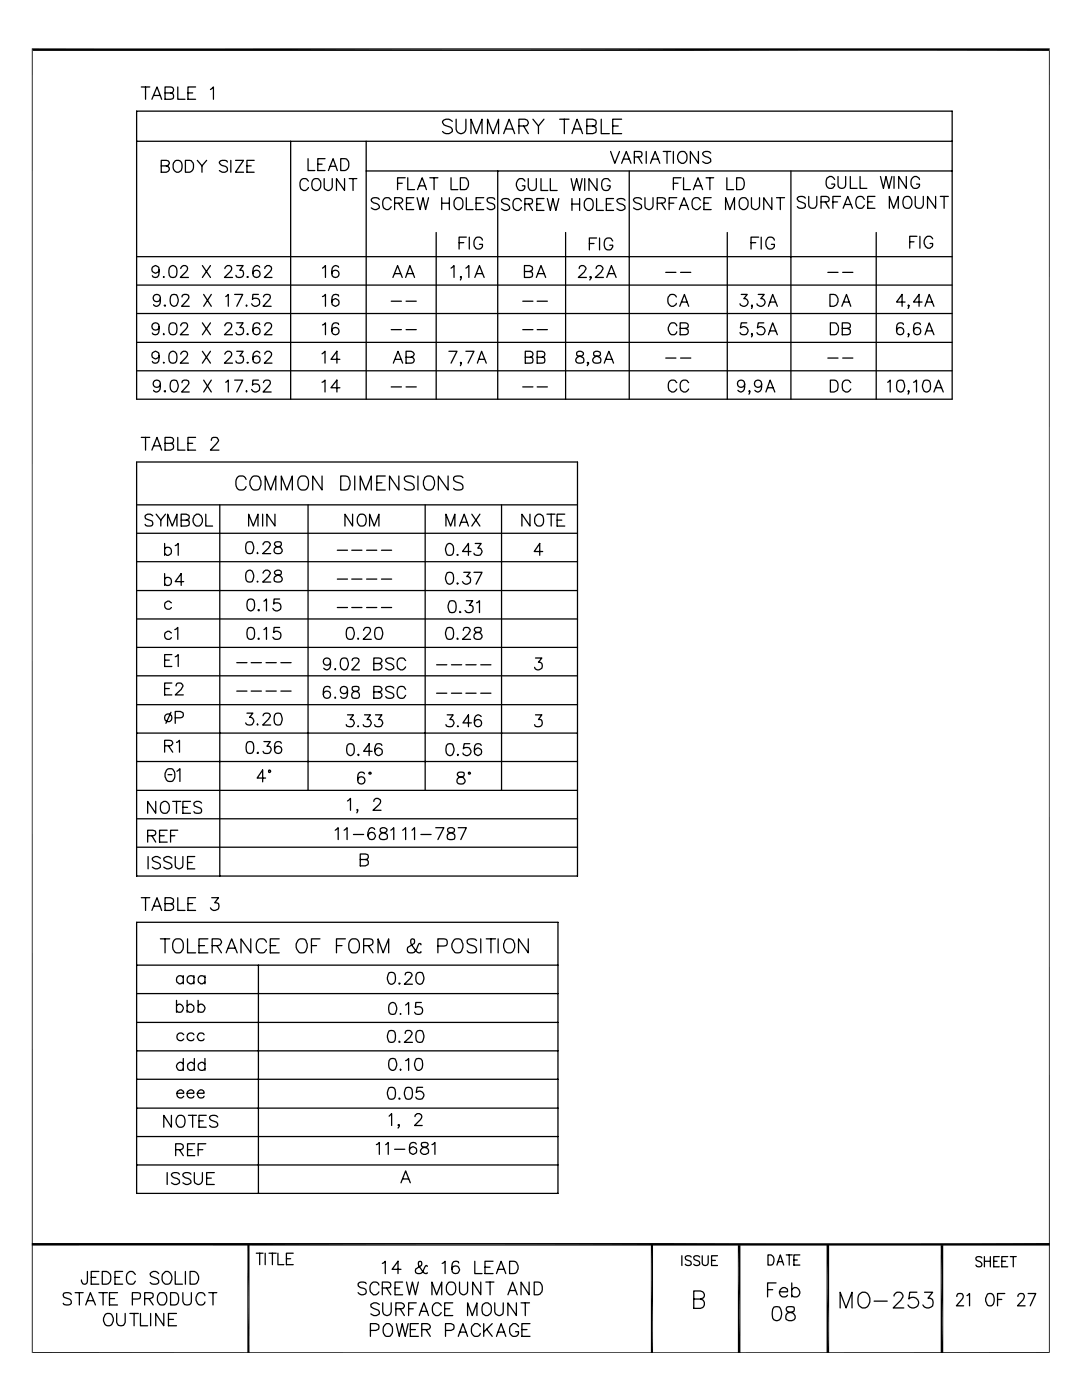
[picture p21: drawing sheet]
<svg xmlns="http://www.w3.org/2000/svg" width="216mm" height="279mm" viewBox="0 0 216 279" stroke-linecap="round" stroke-linejoin="round" font-family="sans-serif">
<g fill="none" stroke="#000" stroke-width=".25">
<path d="M28.2 17.4h1.7M29 17.4v2.4M30.3 19.8l1-2.4 1 2.4M30.7 19.1h1.2M32.9 18.5h1.5a.6 .6 0 0 0 .2-.7 .6 .6 0 0 0-.6-.4h-1.1v2.4l1.5-.1a.66 .66 0 0 0 .2-.7 .66 .66 0 0 0-.6-.5M35.5 17.4v2.4h1.4M37.5 18.5h.9M39 17.4h-1.5v2.4h1.5M42 17.9l.6-.5v2.4M27.3 22.2h162.7v57.5h-162.7zM27.3 28.2h162.7M32.2 33.1h1a.6 .6 0 0 0 .4-.9l-.4-.2h-1v2.4h1a.76 .76 0 0 0 .6-.9l-.3-.3-.3-.1"/>
<path d="M35 32.1a.89 .89 0 0 1 1.3 .8 1.15 1.15 0 0 1-1.1 1.5 1.43 1.43 0 0 1-.2-2.3zM37 32h.8a1.27 1.27 0 0 1 .9 1.2 1.27 1.27 0 0 1-.9 1.2h-.8zM39.4 32l.9 1.1 .9-1.1M40.3 33.1v1.3M45.4 32.3a.94 .94 0 0 0-1.6 .2 1.25 1.25 0 0 0 1.2 .7 .61 .61 0 0 1 .2 1 1.1 1.1 0 0 1-1.4-.2M46.1 32v2.4M47 32h1.6l-1.6 2.4h1.6M49.3 33.1h.8M50.7 32h-1.4v2.4h1.4M58 28.2v51.5M61.5 31.7v2.3h1.3M61.6 36.2a.88 .88 0 0 0-1-.6 .88 .88 0 0 0-.7 .9 1.15 1.15 0 0 0 1.1 1.5l.6-.6"/>
<path d="M62.4 36a.89 .89 0 0 1 1-.3 .89 .89 0 0 1 .6 .8 1.13 1.13 0 0 1-1.1 1.5 1.49 1.49 0 0 1-.5-2zM63.4 32.8h.9M64.7 35.6v1.7a.81 .81 0 0 0 .8 .7 .81 .81 0 0 0 .8-.7v-1.7M64.9 31.7h-1.5v2.3h1.5M65.5 34l1-2.3 .8 2.3M65.9 33.2h1.1M68 31.7h.8a1.27 1.27 0 0 1 .8 1.2 1.27 1.27 0 0 1-.8 1.1h-.8zM68.7 35.6v2.4l-1.6-2.4v2.4M69.7 35.6h1.5M70.4 35.6v2.4M73.1 34.1h116.9M73.1 28.2v51.5"/>
<path d="M75.7 39.8a.94 .94 0 0 0-1.6 .2 1.24 1.24 0 0 0 1.1 .6 .82 .82 0 0 1 .5 .9 1.08 1.08 0 0 1-1.6 0M78.1 40a.88 .88 0 0 0-1-.6 .88 .88 0 0 0-.7 .9 1.15 1.15 0 0 0 1.1 1.5l.6-.6M79.3 36.6h1M80.9 35.5h-1.6v2.3M81.4 35.5v2.3h1.3M82.5 39.5h-1.4v2.3h1.4M83.2 39.5l.6 2.3 .6-2.3 .5 2.3 .6-2.3M83.3 37.8l.9-2.3 .9 2.3M83.7 37.1h1.1M85.8 35.5h1.6M86.6 35.5v2.3M88.1 39.5v2.3"/>
<path d="M89.7 39.5v2.3M90 35.5v2.3h1.4M90.3 24.2a1.26 1.26 0 0 0-2 0 .95 .95 0 0 0 .6 .9l1 .3 .4 .4v.4a1.26 1.26 0 0 1-2 0M91 39.5a.89 .89 0 0 1 1.4 .8 1.15 1.15 0 0 1-1.1 1.5 1.43 1.43 0 0 1-.3-2.3zM91 23.8v2a.98 .98 0 0 0 1 .9 .98 .98 0 0 0 1-.9v-2M91.9 35.5h.8a1.26 1.26 0 0 1 .7 1.8l-.4 .5h-1.1zM93 39.5v2.3h1.4M94 26.7v-2.9l1.1 2.9 1.1-2.9v2.9M96.5 39.5h-1.5v2.3h1.5M97.3 26.7v-2.9l1.1 2.9 1.1-2.9v2.9M98.7 39.8a.97 .97 0 0 0-1.5 0 .6 .6 0 0 0 .4 .7l.7 .1a.61 .61 0 0 1 .3 1.1 .97 .97 0 0 1-1.4-.2M99.3 34.1v45.6"/>
<path d="M100.5 26.7l1.1-2.9 1.1 2.9M100.9 25.7h1.4M101.7 40a.94 .94 0 0 0-1.6 .1 1.24 1.24 0 0 0 1.1 .7 .82 .82 0 0 1 .5 .9 1.08 1.08 0 0 1-1.6 0M103.5 25.1h1.2a.72 .72 0 0 0 .7-.7l-.2-.4-.5-.2h-1.2v2.9M104.5 25.1l.9 1.6M104.7 36.2a.88 .88 0 0 0-1-.6 .88 .88 0 0 0-.7 1v.5l.3 .6 .4 .3h.5a.77 .77 0 0 0 .5-.9h-.5M105.4 35.6v1.7a.81 .81 0 0 0 .8 .7 .81 .81 0 0 0 .8-.7v-1.7M106.3 23.8l1.1 1.3 1.1-1.3M107.4 25.1v1.6M107.9 35.6v2.4h1.4M108.5 39.6h-1.4v2.4h1.4M109.2 39.6l.6 2.4 .5-2.4 .6 2.4 .6-2.4"/>
<path d="M109.8 35.6v2.4h1.4M111.7 23.8h1.8M112.6 23.8v2.9M114 35.6l.5 2.4 .6-2.4 .6 2.4 .5-2.4M114.1 26.7l1-2.9 1.1 2.9M114.1 39.6v2.4M114.5 25.7h1.4M115.7 39.6v2.4M116.7 35.6v2.4M117 39.7a.89 .89 0 0 1 1.4 .8 1.15 1.15 0 0 1-1.1 1.5 1.43 1.43 0 0 1-.3-2.3zM117.1 25.1h1.6a.7 .7 0 0 0 0-1.1l-.4-.2h-1.2v2.9h1.2l.4-.2a.77 .77 0 0 0 .2-.8 .77 .77 0 0 0-.6-.6M119 39.6v2.4h1.4"/>
<path d="M119.1 35.6v2.4l-1.6-2.4v2.4M120 23.8v2.9h1.6M121.8 36.2a.88 .88 0 0 0-1.1-.6 .88 .88 0 0 0-.6 1 1.02 1.02 0 0 0 .2 1.1 1.02 1.02 0 0 0 1.1 .2l.4-.5v-.3h-.6M121.8 30.2l.9 2.4 .9-2.4M122.3 25.1h1.1M122.4 39.6h-1.4v2.4h1.4M124 23.8h-1.7v2.9h1.7M124 32.6l1-2.4 .9 2.4M124.4 31.8h1.2M124.7 40a.94 .94 0 0 0-1.6 .1 1.25 1.25 0 0 0 1.2 .7 .57 .57 0 0 1 .4 .5 .57 .57 0 0 1-.2 .5 1.01 1.01 0 0 1-1.4-.1M125.6 34.1v45.6M126.6 31.3l1.3-.1a.69 .69 0 0 0 0-.9l-1.3-.1v2.4"/>
<path d="M127.3 31.3l.8 1.3M128 39.8a.94 .94 0 0 0-1.6 .2 1.25 1.25 0 0 0 1.2 .6 .57 .57 0 0 1 .4 .5 .57 .57 0 0 1-.2 .6 1.01 1.01 0 0 1-1.4-.2M128.7 39.5v1.6a.81 .81 0 0 0 .8 .7 .81 .81 0 0 0 .8-.7v-1.6M128.9 30.2v2.4M129.8 32.6l.9-2.4 1 2.4M130.1 31.8h1.2M132.3 30.2h1.6M133.1 30.2v2.4M134.4 30.2v2.4M134.4 36.6h.9M135 39.5h-1.5v2.3M135.7 30.3a.89 .89 0 0 1 1.4 .8 1.13 1.13 0 0 1-1.1 1.5 1.33 1.33 0 0 1-.3-2.3z"/>
<path d="M135.9 35.5h-1.5v2.3M136.4 35.5v2.3h1.4M138.3 37.8l1-2.3 .9 2.3M138.7 37.1h1.2M139.4 30.2v2.4l-1.6-2.4v2.4M139.8 40a.88 .88 0 0 0-1-.6 .88 .88 0 0 0-.7 .9 1.15 1.15 0 0 0 1.1 1.5l.6-.6M140.9 35.5h1.5M141.6 35.5v2.3M141.8 30.6a.94 .94 0 0 0-1.6 .1 1.25 1.25 0 0 0 1.2 .7 .57 .57 0 0 1 .4 .5 .57 .57 0 0 1-.2 .5 1.01 1.01 0 0 1-1.4-.1M141.9 39.5h-1.4v2.3h1.4M145 35.5v2.3h1.4M147 35.5h.7a1.34 1.34 0 0 1 .6 2l-.6 .3h-.7z"/>
<path d="M147.7 39.8a.89 .89 0 0 1 .9-.3 .89 .89 0 0 1 .7 .8 1.13 1.13 0 0 1-1.1 1.5 1.49 1.49 0 0 1-.5-2zM149.9 39.5v1.6a.81 .81 0 0 0 .8 .7 .81 .81 0 0 0 .9-.7v-1.6M154 39.5v2.3l-1.6-2.3v2.3M154.9 39.5h1.6M155.7 39.5v2.3M157.8 34.1v45.6M160.7 39.5a1.08 1.08 0 0 0-1.6 0v.3l.2 .3a1.84 1.84 0 0 1 1.4 .8v.3a1.08 1.08 0 0 1-1.6 0M161.4 39.2v1.7a.81 .81 0 0 0 .8 .7 .81 .81 0 0 0 .8-.7v-1.7M166.5 35.8a.97 .97 0 0 0-1-.6 1.33 1.33 0 0 0 0 2.4 .77 .77 0 0 0 1-.9h-.6M167.2 35.2v1.7a.77 .77 0 0 0 .8 .7 .77 .77 0 0 0 .7-.7v-1.7M167.7 39.2h-1.5v2.4M169.7 35.2v2.4h1.3"/>
<path d="M171.6 35.2v2.4h1.4M172.5 39.8l-.4-.5a.89 .89 0 0 0-.9 0 .89 .89 0 0 0-.4 .8 1.02 1.02 0 0 0 .2 1.2 1.02 1.02 0 0 0 1.1 .2l.4-.5M174.6 39.2h-1.5v2.4h1.5M175.7 35.2l.6 2.4 .5-2.4 .6 2.4 .6-2.4M178.4 35.2v2.4M180.6 39.3l.7-.1a1.35 1.35 0 0 1 0 2.4 1.03 1.03 0 0 1-1.1-1.5l.1-.6zM180.8 35.2v2.4l-1.5-2.4v2.4M182.6 39.2v1.7a.81 .81 0 0 0 .8 .7 .81 .81 0 0 0 .8-.7v-1.7M183.5 35.8l-.1-.2-.5-.4a1.26 1.26 0 0 0-1.2 .9 1.26 1.26 0 0 0 .5 1.4 .81 .81 0 0 0 .9 0 .81 .81 0 0 0 .4-.8h-.6M186.7 39.2v2.4l-1.6-2.4v2.4M187.6 39.2h1.6M188.4 39.2v2.4"/>
<path d="M27.3 56.9h162.7M27.3 51.2h162.7M31.7 53.8a.73 .73 0 0 1-1 .6 .73 .73 0 0 1-.2-1.2 .73 .73 0 0 1 1.2 .1 2.35 2.35 0 0 1-.3 2 .77 .77 0 0 1-1-.3M32 59.5a.72 .72 0 0 1-1 .6 .72 .72 0 0 1-.2-1.1 .72 .72 0 0 1 1.1 .1 2.1 2.1 0 0 1-.2 1.9l-.6 .1-.5-.3M32.7 55.2v.2l.1-.1M34 53.2a.74 .74 0 0 1 1.2 .3 2.07 2.07 0 0 1-.2 1.8 .89 .89 0 0 1-1.2-.4 1.98 1.98 0 0 1 .2-1.7zM34.3 58.8a.81 .81 0 0 1 1.1 .4 1.68 1.68 0 0 1-.2 1.8l-.6 .1a1.54 1.54 0 0 1-.3-2.3zM36.1 53.6v-.1a.72 .72 0 0 1 .5-.5 .72 .72 0 0 1 .7 .3 .8 .8 0 0 1-.2 1l-1.1 1.1h1.6M36.3 59.3l.1-.4 .3-.1 .9 .1a.77 .77 0 0 1-.3 1l-1.1 1.2h1.6M40.4 53l1.6 2.4M40.6 58.8l1.6 2.3M42 53l-1.6 2.4"/>
<path d="M42.2 58.8l-1.6 2.3M44.9 53.6v-.1a.72 .72 0 0 1 .5-.5 .72 .72 0 0 1 .7 .3 .8 .8 0 0 1-.2 1l-1.1 1.1h1.6M45 59.2l.6-.4v2.3M46.8 58.8h1.6l-1.2 2.3M47.2 53h1.3l-.7 .9h.4a.8 .8 0 0 1 .2 1.3 .8 .8 0 0 1-1.3-.3M49.4 55.2l-.1 .1h.2M51.6 58.8h-1.1l-.1 1a.83 .83 0 0 1 1.2 0 .83 .83 0 0 1-.2 1.3 .83 .83 0 0 1-1.2-.5M51.8 53.3l-.1-.1a.74 .74 0 0 0-1.2 .3 1.75 1.75 0 0 0 .3 1.8 .72 .72 0 0 0 1-.3 .72 .72 0 0 0-.4-1 .72 .72 0 0 0-.9 .6M52.6 59.3a.72 .72 0 0 1 .6-.6 .72 .72 0 0 1 .7 .5l-.1 .4-1.3 1.5h1.6M52.8 53.6v-.1a.84 .84 0 0 1 1-.5 .62 .62 0 0 1 .3 .9l-1.4 1.5h1.6M64.3 53.5l.6-.5v2.4M64.3 59.2l.6-.4v2.3"/>
<path d="M67.6 53.3l-.1-.1-.6-.2a1.54 1.54 0 0 0-.4 2.3 .72 .72 0 0 0 1.1-.3 .72 .72 0 0 0-.5-1 .72 .72 0 0 0-.9 .6M67.6 59.1l-.1-.3a.89 .89 0 0 0-1.2 .4l-.1 1.1a.86 .86 0 0 0 .8 .8 .75 .75 0 0 0 .7-.7 .75 .75 0 0 0-.7-.8 .75 .75 0 0 0-.8 .7M78.4 55.4l.9-2.4 1 2.4M78.7 40.6h1.1a.6 .6 0 0 0 .4-1l-.4-.1h-1.1v2.3M78.7 54.6h1.2M79.5 40.6l.8 1.2M80.9 55.4l.9-2.4 .9 2.4M81.1 40.6h.9M81.3 54.6h1.1M87 46.4v33.3M88.1 40.6h1.6M90 53.5l.6-.5v2.4"/>
<path d="M91.6 48.4h.9M92 55.3h-.1h.1l-.1 .6M93 53.5l.6-.5v2.4M93 47.3h-1.4v2.4M93.6 47.3v2.4M94.7 55.4l1-2.4 .9 2.4M95 40.6h.9M95.1 54.6h1.2M96.3 47.9a.82 .82 0 0 0-1.3-.5 1.43 1.43 0 0 0 .2 2.3 .79 .79 0 0 0 1.1-.9h-.6M104.1 40.1a.88 .88 0 0 0-1-.5 .88 .88 0 0 0-.7 .9 1.15 1.15 0 0 0 1.1 1.5l.6-.6M104.6 54.2h1.1l.5-.3v-.6l-.5-.3h-1.1v2.4l1.4-.1a.6 .6 0 0 0 .3-.7 .6 .6 0 0 0-.6-.4M104.7 40.7l1.4-.1a.69 .69 0 0 0 0-.9l-1.4-.1v2.4"/>
<path d="M105.5 40.7l.8 1.3M107 55.4l.9-2.4 1 2.4M107.1 40.7h.8M107.4 54.6h1.1M112.9 46.4v33.3M114.1 40.7h1.6M115.6 53.6l.1-.4a.7 .7 0 0 1 1.1 .1 .7 .7 0 0 1-.2 1l-1.2 1.1h1.6M117.6 48.6h.9M117.9 55.3h-.2h.2v.2l-.2 .4M119 53.6l.1-.4a.7 .7 0 0 1 1 .1 .7 .7 0 0 1-.1 1l-1.2 1.1h1.6M119 47.5h-1.4v2.4M119.6 47.5v2.4"/>
<path d="M121 40.7h.9M121.1 55.4l.9-2.4 .9 2.4M121.4 54.6h1.2M122.3 48.1l-.4-.5a.89 .89 0 0 0-.9 0 .89 .89 0 0 0-.4 .8 1.02 1.02 0 0 0 .2 1.2 1.02 1.02 0 0 0 1.1 .2l.4-.5v-.4h-.6M131.1 40.6l1.4-.1a.54 .54 0 0 0 0-1h-1.4v2.3M132 40.6l.8 1.2M132.8 54.4h2.1M133.5 40.6h1M135 59.3a.88 .88 0 0 0-1-.5 .88 .88 0 0 0-.7 .8 1.13 1.13 0 0 0 1.1 1.5l.5-.3 .1-.3M135.6 41.8l.9-2.3 .9 2.3M135.8 54.4h2M135.9 41h1.2"/>
<path d="M140.5 40.6h.9M144.8 41.8v-2.3l.8 2.3 1-2.3v2.3M145.1 46.4v33.3M147.9 58.8h1.2l-.7 .8a.79 .79 0 0 1 .9 .9 .79 .79 0 0 1-1 .6l-.6-.2v-.3M149.9 48.4h.9M151.3 58.8h1.2l-.7 .8a.79 .79 0 0 1 .9 .9 .79 .79 0 0 1-1.1 .6l-.5-.2-.1-.3M151.4 47.3h-1.5v2.4M151.9 47.3v2.4M154.5 47.9a.82 .82 0 0 0-1.3-.5 1.43 1.43 0 0 0 .3 2.3 .79 .79 0 0 0 1-.9h-.6M163.8 40.3l1.4-.1a.54 .54 0 0 0 0-.9l-1.4-.1v2.4M164.7 40.3l.7 1.3M165.2 54.4h2"/>
<path d="M165.6 58.8h.8a1.24 1.24 0 0 1 .8 1.1 1.24 1.24 0 0 1-.8 1.2h-.8zM166.2 40.3h.9M168.1 54.4h2.1M168.2 41.6l1-2.4 .9 2.4M168.6 40.8h1.2M173.1 40.3h1M174.8 46.4v33.3M177.5 41.6v-2.4l.8 2.4 .9-2.4v2.4M181.5 48.3h.9M183 47.2h-1.5v2.3M183.6 47.2v2.3M186.1 47.7l-.5-.5a1.19 1.19 0 0 0-1.2 1.1 1.19 1.19 0 0 0 1.2 1.2 .77 .77 0 0 0 .5-.9h-.5"/>
<path d="M27.3 62.6h162.7M27.3 68.3h162.7M27.3 74h162.7M31.7 65.2a.72 .72 0 0 1-1 .6 .72 .72 0 0 1-.2-1.2 .72 .72 0 0 1 1.2 .2 2.35 2.35 0 0 1-.3 1.9 .77 .77 0 0 1-1-.2M31.7 71a.73 .73 0 0 1-1 .5 .73 .73 0 0 1-.2-1.2 .73 .73 0 0 1 1.2 .1 2.35 2.35 0 0 1-.3 2 .77 .77 0 0 1-1-.3M32 76.6a.72 .72 0 0 1-1 .6 .72 .72 0 0 1-.2-1.1 .72 .72 0 0 1 1.1 .1 2.1 2.1 0 0 1-.2 1.9l-.6 .1-.5-.3M32.7 66.5l-.1 .2h.2M32.7 72.3l-.1 .1h.2M32.9 78l-.1 .1 .1 .1 .1-.1M32.9 60.9l-.1 .1 .1 .1 .1-.1M34 64.5a.89 .89 0 0 1 1.2 .4 2.21 2.21 0 0 1-.2 1.8 .89 .89 0 0 1-1.2-.3 2.21 2.21 0 0 1 .2-1.9zM34 70.3a.74 .74 0 0 1 1.2 .3 2.07 2.07 0 0 1-.2 1.8 .89 .89 0 0 1-1.2-.3 1.98 1.98 0 0 1 .2-1.8z"/>
<path d="M34.3 75.9a.81 .81 0 0 1 1.1 .4 1.68 1.68 0 0 1-.2 1.8l-.6 .1a1.54 1.54 0 0 1-.3-2.3zM36.1 65l.1-.3a.74 .74 0 0 1 1.1-.2 .84 .84 0 0 1-.2 1.2l-1.1 1.1h1.6M36.1 70.7v-.1a.72 .72 0 0 1 .5-.5 .72 .72 0 0 1 .7 .3 .8 .8 0 0 1-.2 1l-1.1 1.1h1.6M36.3 76.4l.1-.4 .3-.1 .9 .1a.77 .77 0 0 1-.3 1l-1.1 1.2h1.6M40.4 64.4l1.6 2.4M40.4 70.1l1.6 2.4M40.6 75.9l1.6 2.3M42 64.4l-1.6 2.4M42 70.1l-1.6 2.4M42.2 75.9l-1.6 2.3M44.9 65l.1-.3a.74 .74 0 0 1 1.1-.2 .84 .84 0 0 1-.2 1.2l-1.1 1.1h1.6M44.9 70.7v-.1a.72 .72 0 0 1 .5-.5 .72 .72 0 0 1 .7 .3 .8 .8 0 0 1-.2 1l-1.1 1.1h1.6"/>
<path d="M45 76.3l.6-.4v2.3M46.8 75.9h1.6l-1.2 2.3M47.2 64.4h1.3l-.7 1a.72 .72 0 0 1 .8 .6 .72 .72 0 0 1-.7 .8l-.7-.1-.1-.3M47.2 70.1h1.3l-.7 .9h.4a.8 .8 0 0 1 .2 1.3 .8 .8 0 0 1-1.3-.2M49.2 78v.2l.1-.1M49.2 60.9v.2l.1-.1M49.4 66.5l-.1 .2h.2M49.4 72.3l-.1 .1h.2M51.6 75.9h-1.1l-.1 1a.83 .83 0 0 1 1.2 0 .83 .83 0 0 1-.2 1.3 .83 .83 0 0 1-1.2-.5M51.8 64.8a.72 .72 0 0 0-1-.3 1.92 1.92 0 0 0 0 2.2 .72 .72 0 0 0 1-.3 .72 .72 0 0 0-.4-1 .72 .72 0 0 0-.9 .6M51.8 70.4l-.1-.1a.74 .74 0 0 0-1.2 .3 1.75 1.75 0 0 0 .3 1.8 .72 .72 0 0 0 1-.3 .72 .72 0 0 0-.4-1 .72 .72 0 0 0-.9 .6M52.6 76.4a.72 .72 0 0 1 .6-.6 .72 .72 0 0 1 .7 .5l-.1 .4-1.3 1.5h1.6"/>
<path d="M52.8 65l.3-.5 .7-.1a.62 .62 0 0 1 .3 1l-1.4 1.4h1.6M52.8 70.7v-.1a.84 .84 0 0 1 1-.5 .62 .62 0 0 1 .3 .9l-1.4 1.5h1.6M64.3 70.6l.6-.5v2.4M64.3 76.3l.6-.4v2.3M64.3 64.9l.6-.5v2.4M67.6 64.8l-.1-.3a.89 .89 0 0 0-1.2 .4 1.84 1.84 0 0 0 .2 1.8 .72 .72 0 0 0 1.1-.3 .72 .72 0 0 0-.5-1 .72 .72 0 0 0-.9 .6M67.8 71.7h-1.8l1.2-1.6v2.4M67.8 77.4h-1.8l1.2-1.5v2.3M78.1 77.2h2M78.1 65.8h2M78.1 60.1h2M78.5 72.5l.9-2.4 .9 2.4"/>
<path d="M78.9 71.7h1.1M81 71.3h1a.74 .74 0 0 0 .6-.7l-.6-.5h-1v2.4h1a.59 .59 0 0 0 .7-.6 .59 .59 0 0 0-.7-.6M81 77.2h2.1M81 65.8h2.1M81 60.1h2.1M89.6 70.1h1.6l-1.2 2.4M92 72.4h-.1h.1l-.1 .6M93 70.1h1.6l-1.2 2.4M95.2 72.5l.9-2.4 .9 2.4M95.6 71.7h1.1M104.3 77.2h2M104.3 65.8h2"/>
<path d="M104.3 60.1h2M104.8 71.3h1l.5-.3v-.6l-.5-.3h-1v2.4h1l.5-.2v-.8l-.5-.2M107.2 71.3h1l.4-.3v-.6l-.4-.3h-1v2.4h1l.4-.2v-.8l-.4-.2M107.2 77.2h2M107.2 65.8h2M107.2 60.1h2M115.1 70.3a.48 .48 0 0 0 .3 .7 .88 .88 0 0 1 .9 .3 .88 .88 0 0 1 .1 1l-.5 .2a.76 .76 0 0 1-1-.4 1.18 1.18 0 0 1 1.3-1.1l.2-.6a.89 .89 0 0 0-1.3-.1zM117.4 72.4h-.2h.2v.2l-.2 .4M118.5 70.3a.48 .48 0 0 0 .3 .7 .88 .88 0 0 1 .9 .3 .88 .88 0 0 1 .1 1l-.1 .1a1.12 1.12 0 0 1-1.4-.3 1 1 0 0 1 1.2-1.1 .48 .48 0 0 0 .2-.7l-.4-.2zM120.6 72.5l.9-2.4 .9 2.4M120.9 71.7h1.2M132.8 71.5h2.1"/>
<path d="M135 65l-.3-.5a1.08 1.08 0 0 0-1.2 .4 1.08 1.08 0 0 0 0 1.3l.1 .3 .4 .3 .7-.1 .3-.5M135 76.4a.88 .88 0 0 0-.9-.5 .88 .88 0 0 0-.8 .8 1.15 1.15 0 0 0 1.2 1.5l.5-.6M135.6 61.1l1-2.3 .8 2.3M135.7 65.5l1.4-.1a.54 .54 0 0 0 0-.9l-1.4-.1v2.4h1a.63 .63 0 0 0 .6-.3 .63 .63 0 0 0-.1-.7l-.5-.3M135.8 71.5h2M136 60.3h1.1M137.4 76.4a.88 .88 0 0 0-1-.5 .88 .88 0 0 0-.7 .8 1.15 1.15 0 0 0 1.1 1.5l.6-.6M148.6 76.6a.72 .72 0 0 1-1 .6 .72 .72 0 0 1-.3-1.1 .72 .72 0 0 1 1.2 .1 2.1 2.1 0 0 1-.2 1.9 .65 .65 0 0 1-1.1-.2M149 64.4h-1.1l-.2 1 .6-.2a.83 .83 0 0 1 .9 .6 .83 .83 0 0 1-.5 1 .83 .83 0 0 1-1-.4M149.6 78.1l-.1 .1-.1-.1h.2l-.2 .6M150.1 61l-.1 .1-.1-.1h.2l-.2 .6M150.1 66.7h-.2l.1-.2 .1 .4-.2 .3"/>
<path d="M152 76.6a.72 .72 0 0 1-1 .6 .72 .72 0 0 1-.3-1.1 .72 .72 0 0 1 1.2 .1 2.1 2.1 0 0 1-.3 1.9 .65 .65 0 0 1-1-.2M152.4 64.4h-1.1l-.2 1 .5-.2a.83 .83 0 0 1 1 .6 .83 .83 0 0 1-.5 1 .83 .83 0 0 1-1.1-.4M152.8 78.2l.9-2.3 .9 2.3M153.2 77.4h1.1M153.3 61.1l.9-2.3 .9 2.3M153.3 66.8l.9-2.4 .9 2.4M153.7 60.3h1.1M153.7 66h1.1M165.2 71.5h2M165.7 64.4h.8a1.26 1.26 0 0 1 .7 1.8l-.3 .5-1.2 .1zM165.7 75.9h.8a1.27 1.27 0 0 1 .8 1.1 1.27 1.27 0 0 1-.8 1.2h-.8zM168 61.1l.9-2.3 .9 2.3"/>
<path d="M168.1 65.5l1.3-.1a.54 .54 0 0 0 0-.9l-1.3-.1v2.4h1a.63 .63 0 0 0 .5-.3 .63 .63 0 0 0 0-.7l-.5-.3M168.1 71.5h2.1M168.3 60.3h1.1M169.8 76.4a.88 .88 0 0 0-1-.5 .88 .88 0 0 0-.7 .8 1.15 1.15 0 0 0 1.1 1.5l.6-.6M177.1 76.3l.5-.4v2.3M179.2 75.9a.78 .78 0 0 1 1.1 .4 1.45 1.45 0 0 1-.5 1.9h-.2a1.54 1.54 0 0 1-.4-2.3zM180.3 64.8a.72 .72 0 0 0-1.1-.3 1.92 1.92 0 0 0 0 2.2 .72 .72 0 0 0 1.1-.3 .72 .72 0 0 0-.5-1 .72 .72 0 0 0-.9 .6M180.6 60.3h-1.7l1.1-1.5v2.3M181.4 61l-.1 .1-.1-.1h.2l-.2 .6M181.4 66.7h-.2l.1-.2 .1 .4-.2 .3M181.4 78.1l-.1 .1-.1-.1h.2l-.2 .6M182.3 76.3l.6-.4v2.3"/>
<path d="M183.6 64.8a.72 .72 0 0 0-1-.3 1.92 1.92 0 0 0 0 2.2 .72 .72 0 0 0 1.1-.3 .72 .72 0 0 0-.5-1 .72 .72 0 0 0-.9 .6M184 60.3h-1.7l1.1-1.5v2.3M184.4 75.9a.89 .89 0 0 1 1.2 .4 1.62 1.62 0 0 1-.6 1.9h-.3a1.54 1.54 0 0 1-.3-2.3zM184.6 61.1l.8-2.3 1 2.3M184.6 66.8l.8-2.4 1 2.4M184.9 60.3h1.1M184.9 66h1.1M186.4 78.2l.9-2.3 .9 2.3M186.7 77.4h1.2M27.3 92.2h87.9v82.6h-87.9zM28.2 87.3h1.7M29 87.3v2.5"/>
<path d="M30.3 89.8l1-2.5 1 2.5M30.7 89h1.2M32.9 88.5l1.5-.1a.6 .6 0 0 0 .2-.7 .6 .6 0 0 0-.6-.4h-1.1v2.5h1.1l.5-.2a.72 .72 0 0 0-.5-1.1M35.5 87.3v2.5h1.4M37.5 88.5h.9M39 87.3h-1.5v2.5h1.5M42.2 87.9l.1-.5 .3-.1 .7 .1 .3 .4-.4 .8-1.2 1.2h1.7M49.1 95.7a1.04 1.04 0 0 0-1.2-.7 1.04 1.04 0 0 0-.8 1 1.49 1.49 0 0 0 .7 1.8l.9-.1 .4-.6M50.2 95.3a1.06 1.06 0 0 1 1.2-.3 1.06 1.06 0 0 1 .7 1 2.47 2.47 0 0 1-.5 1.7 1.09 1.09 0 0 1-1.4-.2l-.3-.7v-.8zM52.9 97.8v-2.8l1.1 2.8 1-2.8v2.8M56.1 97.8v-2.8l1.1 2.8 1.1-2.8v2.8M59.7 95.3a1.05 1.05 0 0 1 1.2-.3 1.05 1.05 0 0 1 .7 1 1.49 1.49 0 0 1-.8 1.8h-.6a1.63 1.63 0 0 1-.5-2.5z"/>
<path d="M64.3 95v2.8l-1.9-2.8v2.8M68 95l1.3 .1a1.85 1.85 0 0 1 0 2.6l-1.3 .1zM70.8 95v2.8M71.9 97.8v-2.8l1.1 2.8 1.1-2.8v2.8M75.2 96.4h1M76.9 95h-1.7v2.8h1.7M79.6 95v2.8l-1.9-2.8v2.8M82.6 95.3a1.47 1.47 0 0 0-1.9 0 .76 .76 0 0 0 .6 .9l.7 .2a.79 .79 0 0 1 .4 1.3 1.65 1.65 0 0 1-1.7-.2M83.4 95v2.8M84.8 95.3a1.12 1.12 0 0 1 1.2-.3 1.12 1.12 0 0 1 .7 1 1.99 1.99 0 0 1-.6 1.7 1.1 1.1 0 0 1-1.6-.9v-.8zM89.4 95v2.8l-1.9-2.8v2.8M92.4 95.3a1.38 1.38 0 0 0-1.9 0 .64 .64 0 0 0 .5 .9l.9 .2a.74 .74 0 0 1 .2 1.3 1.55 1.55 0 0 1-1.6-.2"/>
<path d="M27.3 106.4h87.9M27.3 100.8h87.9M27.3 112.1h87.9M27.3 117.9h87.9M30.5 103a.97 .97 0 0 0-1.5 0 .49 .49 0 0 0 .4 .6l.9 .4 .2 .6a.97 .97 0 0 1-1.5 0M31.2 102.6l.9 1.2 .9-1.2M32.1 103.8v1.2M32.9 115.6a.76 .76 0 0 1 1.1-.1 .76 .76 0 0 1 0 1.1 .76 .76 0 0 1-1.1-.1M32.9 109.6a.79 .79 0 0 1 1.1-.2 .79 .79 0 0 1 .1 1.1l-.5 .3h-.3l-.4-.3M32.9 108.5v2.3M32.9 114.5v2.3M33.4 105v-2.4l1 2.4 .9-2.4v2.4"/>
<path d="M35 108.9l.6-.4v2.3M36.2 103.8h1l.5-.3v-.6l-.5-.3h-1v2.4l1.3-.1a.6 .6 0 0 0 .3-.7 .6 .6 0 0 0-.6-.4M36.7 116.1h-1.7l1.2-1.6v2.3M38.8 103l.4-.4a1.19 1.19 0 0 1 1.2 .7 1.19 1.19 0 0 1-.3 1.3l-.4 .4h-.5a1.34 1.34 0 0 1-.4-2zM41.1 102.6v2.4h1.3M43.9 100.8v74M49.4 114a.66 .66 0 0 1 1.1 .3 1.72 1.72 0 0 1-.2 1.8 .89 .89 0 0 1-1.2-.4 1.98 1.98 0 0 1 .3-1.7zM49.4 108.2a.78 .78 0 0 1 1.1 .3 1.85 1.85 0 0 1-.2 1.9 .89 .89 0 0 1-1.2-.3 2.21 2.21 0 0 1 .3-1.9zM49.6 119.6a.81 .81 0 0 1 1.1 .4 1.62 1.62 0 0 1-.6 1.9h-.1a1.54 1.54 0 0 1-.4-2.3zM49.6 105v-2.4l.9 2.4 1-2.4v2.4M51.4 116l-.1 .1h.2M51.4 110.2l-.1 .2h.2"/>
<path d="M52.4 102.6v2.4M52.5 114.4a.72 .72 0 0 1 .8-.6 .72 .72 0 0 1 .6 .7l-.3 .6-1.2 1.1h1.6M52.5 108.7a.72 .72 0 0 1 .8-.6 .72 .72 0 0 1 .6 .7l-.3 .6-1.2 1.1h1.6M52.7 120l.5-.5v2.4M54.8 114.1v.3l.3 .3a1.03 1.03 0 0 1 1.2 1 .95 .95 0 0 1-1.6 0 1.18 1.18 0 0 1 1.3-1.1l.1-.5a.79 .79 0 0 0-1.3 0zM54.9 102.6v2.4l-1.6-2.4v2.4M54.9 108.2l-.1 .5 .3 .4 .9 .1 .3 .5a.78 .78 0 0 1-1 .8 .68 .68 0 0 1-.7-.7 .68 .68 0 0 1 .8-.7h.4a.54 .54 0 0 0 .2-.9zM55.8 119.5h-1.1l-.1 1.1a.83 .83 0 0 1 1.3 0 .83 .83 0 0 1-.3 1.3 .83 .83 0 0 1-1.2-.5M61.5 100.8v56.9M67.3 115.6h2M67.3 109.8h2M70.2 115.6h2"/>
<path d="M70.2 109.8h2M70.4 102.6v2.4l-1.6-2.4v2.4M71.7 102.7a.89 .89 0 0 1 1 0 .89 .89 0 0 1 .4 .8 1.02 1.02 0 0 1-.2 1.2 1.02 1.02 0 0 1-1.2 .2 1.59 1.59 0 0 1 0-2.2zM73.2 115.6h2M73.2 109.8h2M73.7 105v-2.4l1 2.4 .9-2.4v2.4M76.1 115.6h2M76.1 109.8h2M84.8 100.8v56.9M89 105v-2.4l.9 2.4 .9-2.4v2.4M89.2 114.3a.89 .89 0 0 1 1.2 .3 1.62 1.62 0 0 1-.6 2h-.2a1.54 1.54 0 0 1-.4-2.3zM89.2 108.6a.74 .74 0 0 1 1.2 .4 2.07 2.07 0 0 1-.2 1.7 .78 .78 0 0 1-1.1-.3 1.68 1.68 0 0 1 .1-1.8z"/>
<path d="M89.7 120a.89 .89 0 0 1 1.2 .3 2.21 2.21 0 0 1-.2 1.9 .78 .78 0 0 1-1.1-.4 1.85 1.85 0 0 1 .1-1.8zM91.3 116.3v.3l.1-.2M91.3 110.7v.1l.1-.1M91.7 105l.9-2.4 .9 2.4M92 104.2h1.1M92.5 114.2h1.3l-.7 .9a.8 .8 0 0 1 .7 1.1 .8 .8 0 0 1-1.3 .1l-.2-.2M93 119.9h1.3l-.7 .9h.4a.8 .8 0 0 1 .2 1.3 .8 .8 0 0 1-1.2-.1l-.2-.2M94 110.1h-1.7l1.2-1.6v2.3M94.1 102.6l1.7 2.4M94.6 114.2h1.6l-1.2 2.4M94.8 108.5h1.2l-.7 .9 .6 .1 .3 .5a.86 .86 0 0 1-.7 .8 .86 .86 0 0 1-.9-.4M95.8 102.6l-1.7 2.4"/>
<path d="M100.1 100.8v56.9M105.7 102.6v2.4l-1.6-2.4v2.4M106.9 103l.5-.4h.4a1.33 1.33 0 0 1 0 2.4 1.17 1.17 0 0 1-1.2-.7 1.17 1.17 0 0 1 .3-1.3zM108.3 110.1h-1.7l1.1-1.6v2.3M109.1 102.6h1.6M110 102.6v2.4M111.2 103.8h.9M112.7 102.6h-1.5v2.4h1.5M27.3 134.9h87.9M27.3 129.2h87.9M27.3 123.5h87.9M32.9 131.7h.9"/>
<path d="M32.9 137.4h.9M34.2 126.3l-.4-.3h-.4l-.5 .3a.79 .79 0 0 0 .2 1.1 .79 .79 0 0 0 1.1-.1M34.2 120.3l-.4-.3h-.4l-.5 .3a.79 .79 0 0 0 .2 1.1 .79 .79 0 0 0 1.1-.2M34.3 130.6h-1.4v2.4h1.4M34.3 136.3h-1.4v2.4h1.4M34.9 125.6l.6-.4v2.4M35 131.1l.6-.5v2.4M35.1 136.9v-.2a.74 .74 0 0 1 .7-.4 .74 .74 0 0 1 .7 .4l-.3 .9-1.2 1.1h1.6M47.2 132.2h2.1M47.2 137.9h2.1M49.6 125.3a.81 .81 0 0 1 1.1 .3 2.21 2.21 0 0 1-.2 1.9 .81 .81 0 0 1-1.1-.3 2.21 2.21 0 0 1 .2-1.9zM50.1 132.2h2.1"/>
<path d="M50.1 137.9h2.1M51.6 127.3l-.1 .2h.2M51.6 121.7l-.1 .1 .1 .1 .1-.1M52.7 125.6l.5-.4v2.4M53.1 132.2h2M53.1 137.9h2M55.8 125.2h-1.1l-.1 1a.84 .84 0 0 1 1.3 .1 .84 .84 0 0 1-.3 1.2 .84 .84 0 0 1-1.2-.3M56 132.2h2.1M56 137.9h2.1M65.9 137.3a.72 .72 0 0 0-1-.2 1.92 1.92 0 0 0 0 2.2 .72 .72 0 0 0 1-.4 .72 .72 0 0 0-.5-.9 .72 .72 0 0 0-.9 .6M66 132.1a.72 .72 0 0 1-1.1 .6 .72 .72 0 0 1-.2-1.2 .72 .72 0 0 1 1.2 .2 2.1 2.1 0 0 1-.3 1.8 .65 .65 0 0 1-1-.2M66.9 133.4v.3l.1-.2"/>
<path d="M66.9 139.1l-.1 .2h.2M67.3 121.2h2M68.2 131.4a.78 .78 0 0 1 1.1 .3 1.45 1.45 0 0 1-.5 2h-.2a1.54 1.54 0 0 1-.4-2.3zM69.3 137.8a.72 .72 0 0 1-1 .5 .72 .72 0 0 1-.2-1.1 .72 .72 0 0 1 1.2 .1 2.35 2.35 0 0 1-.3 2 .77 .77 0 0 1-1-.3M69.4 125.3a.78 .78 0 0 1 1.1 .3 1.85 1.85 0 0 1-.1 1.9 .89 .89 0 0 1-1.2-.3 2.21 2.21 0 0 1 .2-1.9zM70.2 121.2h2M70.3 131.8l.1-.3 .3-.2 .8 .2a.77 .77 0 0 1-.2 1l-1.1 1.2h1.5M70.4 137.1a.54 .54 0 0 0 .2 .8 .91 .91 0 0 1 1.1 1 .86 .86 0 0 1-1.5 0 .73 .73 0 0 1 .7-.9l.4-.1a.54 .54 0 0 0 .2-.8zM71.5 127.3l-.1 .2h.1M72.6 125.8l.1-.3a.74 .74 0 0 1 1-.2 .84 .84 0 0 1-.1 1.2l-1.1 1.1h1.6M73.2 121.2h2M74.6 132.4h1a.6 .6 0 0 0 .4-.9l-.4-.2h-1v2.4h1a.76 .76 0 0 0 .6-.9l-.3-.3-.3-.1"/>
<path d="M74.6 138.1h1a.59 .59 0 0 0 .6-.7l-.3-.3-1.3-.1v2.4h1a.6 .6 0 0 0 .6-.5 .6 .6 0 0 0-.3-.6l-.3-.2M75.1 125.3a.78 .78 0 0 1 1.1 .3 1.85 1.85 0 0 1-.2 1.9 .89 .89 0 0 1-1.2-.3 2.21 2.21 0 0 1 .3-1.9zM76.1 121.2h2M78.6 131.7a.94 .94 0 0 0-1.6 .1 1.24 1.24 0 0 0 1.1 .7 .82 .82 0 0 1 .5 .8 1.08 1.08 0 0 1-1.6 0M78.6 137.3a1.08 1.08 0 0 0-1.6 0 .6 .6 0 0 0 .4 .7l.7 .3a.62 .62 0 0 1 .5 .7 1.08 1.08 0 0 1-1.6 0M80.9 131.8a.88 .88 0 0 0-.9-.5 .88 .88 0 0 0-.8 .9 1.15 1.15 0 0 0 1.1 1.5l.6-.6M80.9 137.6l-.3-.5a.89 .89 0 0 0-.9 0 .89 .89 0 0 0-.5 .8 1.02 1.02 0 0 0 .3 1.2 1.02 1.02 0 0 0 1.1 .2l.3-.5M87.1 132.7h2.1M87.1 138.3h2.1M89.2 125.3a.89 .89 0 0 1 1.2 .3 2.21 2.21 0 0 1-.2 1.9 .78 .78 0 0 1-1.1-.3 1.85 1.85 0 0 1 .1-1.9zM90.1 132.7h2M90.1 138.3h2"/>
<path d="M91.3 127.3l-.1 .2h.2M91.8 122l-.1 .2h.2M92.5 125.8v-.2a.74 .74 0 0 1 .6-.4 .74 .74 0 0 1 .7 .4l-.3 .9-1.2 1.1h1.6M93 132.7h2M93 138.3h2M94.8 125.3l-.1 .5 .3 .4 .8 .1 .4 .5a.78 .78 0 0 1-1 .8 .68 .68 0 0 1-.7-.7 .68 .68 0 0 1 .7-.7h.5a.54 .54 0 0 0 .2-.9zM95.1 120.3l.6-.4v2.4M95.9 132.7h2.1M95.9 138.3h2.1M106.8 131.3h1.3l-.7 .9a.79 .79 0 0 1 .8 .7 .79 .79 0 0 1-.6 .8 .79 .79 0 0 1-.9-.5M27.3 140.6h87.9M27.3 146.3h87.9"/>
<path d="M27.3 152h87.9M27.3 157.7h87.9M31.1 159.9v2.4l-1.6-2.4v2.4M32.9 148.8h1a.6 .6 0 0 0 .4-.9l-.4-.2h-1v2.4M33.2 153.8a1.01 1.01 0 0 1 1.3-.3 1.58 1.58 0 0 1-.3 2.5h-.5a1.52 1.52 0 0 1-.5-2.2zM33.5 154.6h.8M33.6 148.8l.9 1.3M34.1 142.2l-1 2.2M34.5 159.9h1.6M35 143.3h1a.63 .63 0 0 0 .6-.4 .63 .63 0 0 0-.1-.7l-.5-.2h-1v2.4M35.2 148.2l.6-.5v2.4M35.2 159.9v2.4"/>
<path d="M35.3 153.9l.6-.5v2.6M38 159.9h-1.5v2.4h1.5M49.3 142.3h1.2l-.7 .9a.79 .79 0 0 1 .8 .8 .79 .79 0 0 1-1 .7l-.3-.1-.3-.3M49.4 148.1a.81 .81 0 0 1 1.1 .3 2.21 2.21 0 0 1-.2 1.9 .81 .81 0 0 1-1.1-.4 2.21 2.21 0 0 1 .2-1.8zM51.4 144.4l-.1 .2h.2M51.5 150.1l-.2 .2h.3M52.5 142.8a.73 .73 0 0 1 .8-.5 .73 .73 0 0 1 .6 .7l-1.5 1.7h1.6M52.7 148h1.2l-.6 .9a.73 .73 0 0 1 .8 .7 .73 .73 0 0 1-.7 .8l-.7-.1-.2-.4M53 155.3h-1.7l1.1-1.6v2.3M53.6 153.8h.3v.3h-.3zM55 142.4a.78 .78 0 0 1 1.1 .3 1.85 1.85 0 0 1-.1 1.9 .89 .89 0 0 1-1.2-.3 2.21 2.21 0 0 1 .2-1.9zM56.1 148.3a.72 .72 0 0 0-1.2 .1 1.84 1.84 0 0 0 .2 1.9 .72 .72 0 0 0 1.1-.3 .72 .72 0 0 0-.5-1 .72 .72 0 0 0-.9 .6"/>
<path d="M69.3 159.9l.6-.6v2.4M69.3 142.7h1.2l-.7 .9 .6 .1 .3 .5a.86 .86 0 0 1-.6 .8 .86 .86 0 0 1-1-.4M69.5 148.5a.81 .81 0 0 1 1.1 .3 1.62 1.62 0 0 1-.6 2h-.2a1.54 1.54 0 0 1-.3-2.3zM71.5 144.9v.1v-.1M71.5 150.5l-.1 .1 .1 .2 .1-.2M72.7 142.7h1.2l-.7 .9 .6 .1 .3 .5a.86 .86 0 0 1-.7 .8 .86 .86 0 0 1-.9-.4M72.7 154.4a.72 .72 0 0 0-1.2 .1 1.84 1.84 0 0 0 .2 1.9 .72 .72 0 0 0 1.1-.4 .72 .72 0 0 0-.5-.9 .72 .72 0 0 0-.9 .6M73.7 154.2l.1-.1 .3 .2-.3 .2-.2-.2zM74.3 149.9h-1.7l1.1-1.5v2.4M74.6 159.9l.2-.4a.72 .72 0 0 1 .7-.1 .72 .72 0 0 1 .4 .6l-.3 .6-1.2 1.1h1.6M74.9 142.7h1.3l-.7 .9 .6 .1 .3 .5a.86 .86 0 0 1-.7 .8 .86 .86 0 0 1-.9-.4M76.2 148.8a.72 .72 0 0 0-1.3 0 1.37 1.37 0 0 0 .5 2 .78 .78 0 0 0 .9-.7 .78 .78 0 0 0-.7-.9 .78 .78 0 0 0-.8 .7"/>
<path d="M89.2 142.7h1.2l-.7 .9 .6 .1 .3 .5a.86 .86 0 0 1-.6 .8 .86 .86 0 0 1-1-.4M89.3 148.5a.78 .78 0 0 1 1.1 .3 1.45 1.45 0 0 1-.5 2h-.2a1.54 1.54 0 0 1-.4-2.3zM91.4 144.9v.1v-.1M91.4 150.5v.3v-.2M91.4 154.2l-.1 .5 .3 .3 .9 .2 .3 .5a.78 .78 0 0 1-1 .8 .68 .68 0 0 1-.7-.8 .68 .68 0 0 1 .8-.6l.4-.1a.54 .54 0 0 0 .2-.8zM93.5 154.2l.1-.1 .3 .2-.3 .2-.1-.1zM93.7 148.4h-1.1l-.1 1a.84 .84 0 0 1 1.4 .3 .84 .84 0 0 1-.9 1.1l-.5-.3-.1-.2M94.1 144.3h-1.7l1.1-1.6v2.3M96 143a.65 .65 0 0 0-1-.2 1.77 1.77 0 0 0 0 2.1 .72 .72 0 0 0 1-.3 .72 .72 0 0 0-.4-1 .72 .72 0 0 0-.9 .7M96 148.8a.72 .72 0 0 0-1.3 0v1.1a.86 .86 0 0 0 .7 .9 .75 .75 0 0 0 .8-.7 .75 .75 0 0 0-.7-.8 .75 .75 0 0 0-.8 .6M106.8 142.7h1.3l-.7 .9h.4a.8 .8 0 0 1 .2 1.3 .8 .8 0 0 1-1.3-.3M27.3 169.1h87.9"/>
<path d="M27.3 163.4h87.9M28.2 179.2h1.7M29 179.2v2.5M29.5 166.8l1.3-.1a.54 .54 0 0 0 0-.9l-1.3-.1v2.4M29.5 170.9v2.5M30.3 166.8l.8 1.3M31.8 166.8h1M32 171.3a1.08 1.08 0 0 0-1.6 0 .6 .6 0 0 0 .5 .7 1.24 1.24 0 0 1 1.1 .6 .78 .78 0 0 1-1 .8l-.6-.3M32.2 160.3l.5-.4a1.26 1.26 0 0 1 1.1 .9 1.26 1.26 0 0 1-.4 1.4 .89 .89 0 0 1-1.4-.7zM33.4 165.7h-1.6v2.4h1.6M34 166.8h.9M34.3 171.3a1.08 1.08 0 0 0-1.6 0v.2a1.84 1.84 0 0 0 1.3 .8l.3 .3a.78 .78 0 0 1-1 .8l-.6-.3"/>
<path d="M35 170.9v1.7a.76 .76 0 0 0 .7 .8 .76 .76 0 0 0 .8-.8v-1.7M35.5 165.7h-1.5v2.4M35.5 179.2v2.5h1.4M36.5 161.1h.9M37.4 172.1h1M38.9 170.9h-1.5v2.5h1.5M39 179.2h-1.5v2.5h1.5M40.2 160.3a.97 .97 0 0 0-1.5 0 .49 .49 0 0 0 .4 .7l.9 .3 .2 .7a.97 .97 0 0 1-1.5 0M42.2 179.2h1.4l-.8 1 .6 .1a.87 .87 0 0 1-.1 1.3 .87 .87 0 0 1-1.3-.4M66.9 165.7l.6-.5v2.4M68.7 165.7l.6-.5v2.4M70.5 166.5h2.1"/>
<path d="M71.4 161.6h-.2h.2l-.2 .6M71.9 171.5l1.3-.1a.54 .54 0 0 0 0-.9l-1.3-.1v2.4h1l.5-.2a.64 .64 0 0 0-.5-1.1M74.8 165.5l-.1-.1a.66 .66 0 0 0-1.1 .3 1.54 1.54 0 0 0 .1 1.8 .76 .76 0 0 0 1.2-.4 .76 .76 0 0 0-.6-1 .76 .76 0 0 0-.9 .7M75.9 165.4a.48 .48 0 0 0 .3 .7 .88 .88 0 0 1 .9 .3 .88 .88 0 0 1 .1 1l-.5 .2a.76 .76 0 0 1-1-.5 1.18 1.18 0 0 1 1.3-1.1l.2-.5a.89 .89 0 0 0-1.3-.1zM78 165.7l.6-.5v2.4M80.3 165.7l.6-.5v2.4M82.2 165.7l.5-.5v2.4M84 166.5h2M87 165.2h1.6l-1.2 2.4M89.4 165.4a.48 .48 0 0 0 .3 .7 .88 .88 0 0 1 .9 .3 .88 .88 0 0 1 .1 1 .95 .95 0 0 1-1.5-.3 1.18 1.18 0 0 1 1.4-1.1v-.6l-.3-.2zM91.4 165.2h1.6l-1.1 2.4M27.3 184.1h84v54.1h-84z"/>
<path d="M27.3 198.3h84M27.3 192.6h84M30.3 181.7l1-2.5 1 2.5M30.7 180.8h1.2M32 187.4h1.9M32.9 180.3h1.5a.6 .6 0 0 0 .1-.9l-.5-.2h-1.1v2.5h1.1l.5-.3v-.8l-.5-.3M32.9 187.4v2.8M34.7 187.7a1.05 1.05 0 0 1 1.2-.3 1.05 1.05 0 0 1 .7 1 1.49 1.49 0 0 1-.8 1.8h-.6a1.63 1.63 0 0 1-.5-2.5zM35.2 199.6v2.4M36.6 195.1a.8 .8 0 0 0-1.4 .2 .8 .8 0 0 0 .9 1l.5-.3M36.6 194.7v1.6M37.3 199.6v2.4"/>
<path d="M37.4 187.4v2.8h1.6M37.5 180.3h.9M38.7 195.1a.79 .79 0 0 0-1.1-.2 .79 .79 0 0 0-.2 1.1l.5 .3h.4l.4-.3M38.7 194.7v1.6M39.5 199.6v2.4M39.7 188.7h1.1M40.9 195.1a.8 .8 0 0 0-1.4 .2 .8 .8 0 0 0 .9 1l.5-.3M40.9 194.7v1.6M41.5 187.4h-1.8v2.8h1.8M42.3 188.7h1.2a.88 .88 0 0 0 .7-.8l-.3-.4-1.6-.1v2.8M43.3 188.7l.9 1.5M45.1 190.2l1.1-2.8 1.1 2.8"/>
<path d="M45.6 189.2h1.3M50 187.4v2.8l-1.9-2.8v2.8M51.6 192.6v45.6M53.2 188a1.04 1.04 0 0 0-1.2-.7 1.04 1.04 0 0 0-.9 1.1 1.49 1.49 0 0 0 .8 1.8l.8-.1 .5-.6M53.9 188.7h1.1M55.7 187.4h-1.8v2.8h1.8M59.4 187.7a1.06 1.06 0 0 1 1.2-.3 1.06 1.06 0 0 1 .7 1 2.47 2.47 0 0 1-.5 1.7 1.06 1.06 0 0 1-1.5-.6l-.2-.4v-.7zM62.1 188.7h1.1M63.8 187.4h-1.7v2.8M67.1 188.7h1.1M68.9 187.4h-1.8v2.8M69.8 187.7a1.05 1.05 0 0 1 1.2-.3 1.05 1.05 0 0 1 .7 1 1.49 1.49 0 0 1-.7 1.8h-.6a1.63 1.63 0 0 1-.6-2.5z"/>
<path d="M72.6 188.7h1.1l.5-.1a.7 .7 0 0 0 0-1.1l-1.6-.1v2.8M73.5 188.7l.9 1.5M75.4 190.2v-2.8l1.1 2.8 1.1-2.8v2.8M77.6 194.1a.89 .89 0 0 1 1.2 .4 1.62 1.62 0 0 1-.6 1.9h-.2a1.54 1.54 0 0 1-.4-2.3zM79.7 196.2v.2l.1-.1M80.9 194.6v-.4a.75 .75 0 0 1 .8-.1 .75 .75 0 0 1 .5 .6l-1.5 1.7h1.6M83.3 194.1a.78 .78 0 0 1 1.1 .4 1.45 1.45 0 0 1-.5 1.9h-.2a1.54 1.54 0 0 1-.4-2.3zM84 188.6l-.2-.3-.2 .1-.5 1-.5 .7a.92 .92 0 0 1-1.3-.4v-.3a1.89 1.89 0 0 1 1.3-1.1v-.8l-.3-.1a.66 .66 0 0 0-.3 1 3.4 3.4 0 0 0 1.6 1.8l.4-.1v-.2M87.4 188.8l1.6-.1a.76 .76 0 0 0 .2-.8 .76 .76 0 0 0-.6-.5h-1.2v2.8M90.5 187.7a1.06 1.06 0 0 1 1.2-.3 1.06 1.06 0 0 1 .7 1 2.47 2.47 0 0 1-.5 1.7 1.06 1.06 0 0 1-1.6-.6l-.1-.4v-.7zM95.1 187.7a1.38 1.38 0 0 0-1.9 0 .64 .64 0 0 0 .5 .9l.9 .2a.76 .76 0 0 1 .2 1.3 1.36 1.36 0 0 1-1.6-.4M95.9 187.4v2.8"/>
<path d="M97 187.4h1.9M98 187.4v2.8M99.4 187.4v2.8M100.8 187.7a1.12 1.12 0 0 1 1.2-.3 1.12 1.12 0 0 1 .7 1 1.28 1.28 0 0 1-.3 1.3 1.28 1.28 0 0 1-1.3 .4 1.83 1.83 0 0 1-.3-2.4zM105.4 187.4v2.8l-1.9-2.8v2.8M27.3 204h84M27.3 209.7h84M27.3 215.4h84M35.2 200.7a.76 .76 0 0 1 1.1-.1 .76 .76 0 0 1 0 1.2 .76 .76 0 0 1-1.1-.1M35.3 218.2h1.4a.6 .6 0 0 0-.8-.7l-.5 .3a.79 .79 0 0 0 .1 1.2 .79 .79 0 0 0 1.2-.2M36.6 212.3a.76 .76 0 0 0-1.1-.1 .76 .76 0 0 0 0 1.2 .76 .76 0 0 0 1.1-.1M36.6 211.2v2.4"/>
<path d="M36.7 206.5a.75 .75 0 0 0-1.1-.1 .75 .75 0 0 0 0 1.1 .75 .75 0 0 0 1.1-.2M37.3 200.7a.76 .76 0 0 1 1.2-.1 .76 .76 0 0 1 0 1.2 .76 .76 0 0 1-1.2-.1M37.3 218.2h1.4a.6 .6 0 0 0-.8-.7l-.5 .3a.79 .79 0 0 0 .2 1.2 .79 .79 0 0 0 1.1-.2M38.7 206.5a.75 .75 0 0 0-1.1-.1 .75 .75 0 0 0 0 1.1 .75 .75 0 0 0 1.1-.2M38.8 212.3l-.5-.3a.78 .78 0 0 0-.8 1.1 .78 .78 0 0 0 1.3 .2M38.8 211.2v2.4M39.4 218.2h1.3a.62 .62 0 0 0-.4-.7 .62 .62 0 0 0-.8 .3 .76 .76 0 0 0 .1 1.2 .76 .76 0 0 0 1.1-.2M39.5 200.7a.76 .76 0 0 1 1.2-.1 .76 .76 0 0 1 0 1.2 .76 .76 0 0 1-1.2-.1M40.7 206.5a.75 .75 0 0 0-1.1-.1 .75 .75 0 0 0 0 1.1 .75 .75 0 0 0 1.1-.2M40.9 212.3l-.4-.3h-.4l-.5 .3a.79 .79 0 0 0 .2 1.2 .79 .79 0 0 0 1.1-.2M40.9 211.2v2.4M77.6 217.1a.89 .89 0 0 1 1.2 .3 2.21 2.21 0 0 1-.2 1.9 .78 .78 0 0 1-1.1-.4 1.85 1.85 0 0 1 .1-1.8z"/>
<path d="M77.6 205.7a.89 .89 0 0 1 1.2 .4 2.21 2.21 0 0 1-.2 1.8 .78 .78 0 0 1-1.1-.3 1.85 1.85 0 0 1 .1-1.9zM77.9 211.3a.78 .78 0 0 1 1.1 .4 1.45 1.45 0 0 1-.5 1.9h-.3a1.54 1.54 0 0 1-.3-2.3zM77.9 200.2a.66 .66 0 0 1 1.1 .4 1.72 1.72 0 0 1-.2 1.8 .89 .89 0 0 1-1.2-.4 1.98 1.98 0 0 1 .3-1.8zM79.7 219.1l-.1 .2h.2M79.7 207.8v.2l.1-.1M79.9 213.4v.2l.1-.2M79.9 202.3l-.1 .1h.2M80.9 206.2v-.1a.74 .74 0 0 1 .6-.5 .74 .74 0 0 1 .7 .5l-.3 .8-1.2 1.1h1.6M80.9 211.7l.6-.5v2.4M80.9 200.6l.6-.5v2.3M81 217.1a.89 .89 0 0 1 1.2 .3 2.21 2.21 0 0 1-.2 1.9 .78 .78 0 0 1-1.1-.4 1.85 1.85 0 0 1 .1-1.8zM83.1 211.3a.89 .89 0 0 1 1.1 .4 1.62 1.62 0 0 1-.5 1.9h-.3a1.54 1.54 0 0 1-.3-2.3z"/>
<path d="M83.3 205.7a.78 .78 0 0 1 1.1 .4 1.85 1.85 0 0 1-.2 1.8 .89 .89 0 0 1-1.1-.3 2.21 2.21 0 0 1 .2-1.9zM84.1 200.1h-1.1l-.1 1a.84 .84 0 0 1 1.3 .1 .84 .84 0 0 1-.3 1.2 .84 .84 0 0 1-1.2-.4M84.3 217h-1.1l-.1 1 .5-.2a.83 .83 0 0 1 .9 .6 .83 .83 0 0 1-.5 1 .83 .83 0 0 1-1-.5M27.3 221.1h84M27.3 226.8h84M27.3 232.5h84M33.4 234v2.4M34.2 222.6v2.4l-1.5-2.4v2.4M35.1 229.4h1l.3-.1 .2-.4-.1-.4-.4-.2h-1v2.3M35.6 222.7a.89 .89 0 0 1 .9 0 .89 .89 0 0 1 .4 .8 1.02 1.02 0 0 1-.2 1.2 1.02 1.02 0 0 1-1.1 .2 1.59 1.59 0 0 1 0-2.2zM35.8 234.4a.94 .94 0 0 0-1.6 .1 1.25 1.25 0 0 0 1.2 .7 .57 .57 0 0 1 .4 .5 .57 .57 0 0 1-.2 .5 1.01 1.01 0 0 1-1.4-.1M35.8 229.4l.8 1.2"/>
<path d="M37.4 229.4h1M37.6 222.6h1.6M38.1 234.4a.94 .94 0 0 0-1.6 .1 1.24 1.24 0 0 0 1.1 .7 .82 .82 0 0 1 .5 .9 1.08 1.08 0 0 1-1.6 0M38.4 222.6v2.4M38.8 234v1.7a.81 .81 0 0 0 .8 .7 .81 .81 0 0 0 .8-.7v-1.7M38.9 228.3h-1.5v2.3h1.5M39.5 229.4h1M39.7 223.7h.9M41.1 228.3h-1.6v2.3M41.1 222.6h-1.4v2.4h1.4M41.2 235.1h1M42.8 234h-1.6v2.4h1.6"/>
<path d="M43.4 222.9a1.08 1.08 0 0 0-1.6 0 .6 .6 0 0 0 .4 .7l.7 .3a.62 .62 0 0 1 .5 .7 1.08 1.08 0 0 1-1.6 0M75.1 228.4l.6-.4v2.4M77 228.4l.5-.4v2.4M77.6 222.8l.5-.6v2.4M78.7 229.4h2.1M79.7 224.5h-.3h.3v.3l-.3 .3M80 236.1l.9-2.4 1 2.4M80.3 235.3h1.2M82.8 222.8a.84 .84 0 0 1 .9-.6 .62 .62 0 0 1 .4 1l-1.4 1.4h1.5M83.1 228.3a.72 .72 0 0 0-1.3 .1l-.1 1.1a.86 .86 0 0 0 .8 .9 .75 .75 0 0 0 .7-.8 .75 .75 0 0 0-.7-.7 .75 .75 0 0 0-.8 .6M84.2 228.1a.48 .48 0 0 0 .2 .8 1.19 1.19 0 0 1 1.1 .6l-.1 .6-.5 .3a.79 .79 0 0 1-1-.9 1.2 1.2 0 0 1 1.2-.6l.3-.6a1.01 1.01 0 0 0-1.2-.2zM86.2 228.4l.6-.4v2.4"/>
<path d="M14.2 258.3a1.08 1.08 0 0 0-1.6 0l.2 .6 1 .3a.61 .61 0 0 1 .4 .7 .61 .61 0 0 1-.6 .5l-.8-.1-.2-.2M15 258h1.6M15.8 258v2.4M17.4 253.7v2.3a.6 .6 0 0 1-.9 .2l-.2-.8M17.4 259.6h1.2M18.2 254.9h.9M19.7 253.7h-1.5v2.6h1.5M19.7 258h1.7M20.4 253.7h.9a1.35 1.35 0 0 1 .8 1.3 1.35 1.35 0 0 1-.8 1.3h-.9zM20.6 258v2.4M21.8 259.2h1.1M22.9 254.9h1"/>
<path d="M23.5 258h-1.7v2.4h1.7M24.5 253.7h-1.6v2.6h1.6M26.4 259.2h1.5l.1-.5-.1-.6-.5-.1h-1v2.4M27 254.3a.92 .92 0 0 0-1.1-.6 .92 .92 0 0 0-.7 1.1 1.08 1.08 0 0 0 .2 1.2 1.08 1.08 0 0 0 1.3 .2l.3-.5M28.9 259.2h1.1l.5-.3a.59 .59 0 0 0 0-.6 .59 .59 0 0 0-.5-.3h-1.1v2.4M29.7 259.2l.9 1.2M31.7 254.2a.93 .93 0 0 0-.9-.5 .93 .93 0 0 0-.8 .6l.2 .5 1 .3a.66 .66 0 0 1 .2 1.1 1.26 1.26 0 0 1-1.4-.3M31.8 258.1l.8-.1a1.42 1.42 0 0 1 0 2.4h-.5a1.5 1.5 0 0 1-.3-2.3zM32.4 254.3l.6-.6a1.35 1.35 0 0 1 1.3 1 1.35 1.35 0 0 1-.5 1.5l-.3 .1a1.24 1.24 0 0 1-1.1-.6 1.24 1.24 0 0 1 0-1.4zM34 258h.9a1.39 1.39 0 0 1 .6 2.1l-.6 .3h-.9zM35 253.7v2.6h1.4M36.5 258v1.8l.2 .3a.86 .86 0 0 0 .8 .3 .86 .86 0 0 0 .7-.6v-1.8"/>
<path d="M37 253.7v2.6M37.9 253.7h.9a1.36 1.36 0 0 1 .8 1.3 1.36 1.36 0 0 1-.8 1.3h-.9zM40.9 258.6a.83 .83 0 0 0-.8-.6 .83 .83 0 0 0-.8 .6 1.13 1.13 0 0 0-.1 1.3 1.13 1.13 0 0 0 1.4 .4l.3-.5M41.7 258h1.6M42.5 258v2.4M51.1 250.1h1.4M51.8 250.1v2.3M52.9 250.1v2.3M53.7 250.1h1.4M54.4 250.1v2.3M55.5 250.1v2.3h1.1M57.1 251.2h.9"/>
<path d="M58.5 250.1h-1.4v2.3h1.4M73.1 256.2a1.08 1.08 0 0 0-1.6 0 .63 .63 0 0 0 .4 .8l.7 .1a.66 .66 0 0 1 .3 1.1 1 1 0 0 1-1.4-.2M75.6 256.5a.91 .91 0 0 0-1-.7 .91 .91 0 0 0-.8 1l.1 1 .6 .6a1 1 0 0 0 1.1-.6M76.3 252.1l.6-.4v2.5M76.3 257h1.4a.6 .6 0 0 0 .3-.7 .6 .6 0 0 0-.6-.4h-1.1v2.5M77.1 257l.9 1.4M78.8 257h1M80 253.3h-1.8l1.2-1.6v2.5M80.3 255.9h-1.5v2.5h1.5M81.1 255.9l.6 2.5 .6-2.5 .6 2.5 .6-2.5M85.3 252.7l-.3-.1-.2 .3a1.31 1.31 0 0 1-1.5 1.3l-.3-.2a.6 .6 0 0 1 .1-.8l.8-.6a.46 .46 0 0 0 .3-.5 .46 .46 0 0 0-.6-.3 1.03 1.03 0 0 0 .2 1.2l.9 1.1 .4 .1 .2-.2M86.2 258.4v-2.5l.9 2.5 1-2.5v2.5"/>
<path d="M88.2 252.1l.6-.4v2.5M89.5 255.9a.93 .93 0 0 1 1 0 .93 .93 0 0 1 .4 .9 1.16 1.16 0 0 1-1.2 1.6l-.2-.2a1.68 1.68 0 0 1 0-2.3zM91.5 252.1a.72 .72 0 0 0-1-.3 2.04 2.04 0 0 0 0 2.3 .77 .77 0 0 0 1.1-.3 .77 .77 0 0 0-.4-1.1 .77 .77 0 0 0-1 .6M91.7 255.9v1.7a.81 .81 0 0 0 .8 .8 .81 .81 0 0 0 .8-.8v-1.7M94.7 251.7v2.5h1.5M95.9 255.9v2.5l-1.6-2.5v2.5M96.8 252.9h1M96.9 255.9h1.7M97.8 255.9v2.5M98.4 251.7h-1.6v2.5h1.6M99.1 254.2l.9-2.5 .9 2.5M99.4 253.3h1.2"/>
<path d="M101.3 258.4l1-2.5 .9 2.5M101.7 251.7h.8a1.3 1.3 0 0 1 .9 1.2 1.3 1.3 0 0 1-.9 1.3h-.8zM101.7 257.6h1.2M105.6 255.9v2.5l-1.6-2.5v2.5M106.6 255.9h.8a1.19 1.19 0 0 1 .8 1.5 1.27 1.27 0 0 1-.8 1h-.8zM136.1 250.6v2M137.9 250.9a.67 .67 0 0 0-.6-.3 .67 .67 0 0 0-.6 .4l.2 .4 .7 .2a.48 .48 0 0 1 .3 .5 .48 .48 0 0 1-.4 .5l-.6-.1-.2-.2M138.4 259.2h1.4l.4-.1a.79 .79 0 0 0 .3-.9 .79 .79 0 0 0-.7-.6h-1.4v3.5h1.4a.94 .94 0 0 0 .8-.9 .94 .94 0 0 0-.8-1M139.6 250.9a.67 .67 0 0 0-.6-.3 .67 .67 0 0 0-.6 .4l.2 .4 .7 .2a.48 .48 0 0 1 .3 .5 .48 .48 0 0 1-.4 .5l-.6-.1-.2-.2M140.1 250.6v1.5a.6 .6 0 0 0 .6 .5 .6 .6 0 0 0 .6-.5v-1.5M142 251.5h.7M143.2 250.6h-1.2v2h1.2"/>
<path d="M153.2 257.4h1M153.2 250.4a1.06 1.06 0 0 1 1.3 .8 1.06 1.06 0 0 1-.7 1.3h-.6zM154.9 256h-1.7v2.8M155 252.5l.7-2.1 .7 2.1M155.3 251.8h.8M155.5 257.8h1.6a.76 .76 0 0 0-.5-.8 .76 .76 0 0 0-.9 .4 .91 .91 0 0 0 .2 1.3 .91 .91 0 0 0 1.2-.2M156.9 250.4h1.2M157.5 250.4v2.1M158 257.4a.91 .91 0 0 1 1.6 .2 .91 .91 0 0 1-1.1 1.2l-.5-.3M158 256v2.8M158.4 251.5h.7M159.6 250.4h-1.2v2.1h1.2"/>
<path d="M171.4 258.3a1.19 1.19 0 0 1 1.4-.4 1.19 1.19 0 0 1 .8 1.2 1.46 1.46 0 0 1-1.6 1.9 1.81 1.81 0 0 1-.6-2.7zM174.4 259.7h2.6M178.4 258.7v-.2a1.01 1.01 0 0 1 1.5-.4 .7 .7 0 0 1 .1 1l-1.8 1.9h2.1M183 257.9h-1.5l-.1 1.3a1.11 1.11 0 0 1 1.6 0 1.11 1.11 0 0 1-.2 1.7 1.11 1.11 0 0 1-1.6-.5M184.5 257.9h1.6l-.9 1.2a.82 .82 0 0 1 1 1 1.07 1.07 0 0 1-.9 .9 1.07 1.07 0 0 1-1.2-.6M190.9 258.7v-.1a.73 .73 0 0 1 1.1-.4 .84 .84 0 0 1-.1 1.2l-1.1 1.2h1.5M193 258.6l.5-.5v2.5M195.9 251a.65 .65 0 0 0-.7-.2 .65 .65 0 0 0-.5 .5l.2 .2a1.01 1.01 0 0 1 1 1 .67 .67 0 0 1-1.2 0M196.4 250.8v2M196.4 251.7h1.2M197.1 258.2a.85 .85 0 0 1 .9 .1 .85 .85 0 0 1 .4 .8 1.41 1.41 0 0 1-.6 1.5h-.4a1.5 1.5 0 0 1-.3-2.4zM197.6 250.8v2"/>
<path d="M198.3 251.7h.7M199.1 259.3h.8M199.4 250.8h-1.1v2h1.1M199.9 251.7h.8M200.5 258.1h-1.4v2.5M201.1 250.8h-1.2v2h1.2M201.6 250.8h1.2M202.2 250.8v2M203.1 258.7l.1-.3a.74 .74 0 0 1 1-.2l.1 .2a.91 .91 0 0 1-.2 1l-1.1 1.2h1.6M205.1 258.1h1.6l-1.1 2.5M17.1 260.4l.9-2.4 1 2.4M20.9 262.5a.95 .95 0 0 1 1.1-.3 .95 .95 0 0 1 .6 .9 1.12 1.12 0 0 1-.2 1.1 1.12 1.12 0 0 1-1.2 .3 1.5 1.5 0 0 1-.3-2z"/>
<path d="M23.3 262.1v1.8l.2 .3a.86 .86 0 0 0 .8 .4 .86 .86 0 0 0 .7-.7v-1.8M25.9 262.1h1.7M26.8 262.1v2.5M28 262.1v2.5h1.5M30.1 262.1v2.5M32.7 262.1v2.5l-1.6-2.5v2.5M33.6 263.3h1M35.2 262.1h-1.6v2.5h1.6M73.9 265.5h1.1l.5-.2v-.9l-.5-.2h-1.1v2.5M75.7 260.3a1.16 1.16 0 0 0-1.7 0 1.31 1.31 0 0 0 1.4 1.2l.3 .3v.4a1.16 1.16 0 0 1-1.7 0M76.4 260v1.8a.85 .85 0 0 0 .8 .8 .85 .85 0 0 0 .9-.8v-1.8M76.9 264.3l.2-.1a1.01 1.01 0 0 1 1.2 1 1.3 1.3 0 0 1-.7 1.5h-.5a1.5 1.5 0 0 1-.2-2.4z"/>
<path d="M79 261.2h1.1a.6 .6 0 0 0 .4-.9l-.4-.3h-1.1v2.6M79.1 264.2l.6 2.5 .6-2.5 .6 2.5 .5-2.5M79.8 261.2l.9 1.4M81.5 261.2h1M81.9 265.3h1M83.1 260h-1.6v2.6M83.5 264.2h-1.6v2.5h1.6M83.7 262.6l.9-2.6 .9 2.6M84 261.7h1.2M84.2 265.3h1.1a.59 .59 0 0 0 .6-.6l-.6-.5h-1.1v2.5M85 265.3l.9 1.4M88.1 260.6a.91 .91 0 0 0-1.1-.6 .91 .91 0 0 0-.7 .9 1.17 1.17 0 0 0 1.2 1.7l.6-.6"/>
<path d="M88.7 261.2h1M88.9 265.5h1.1l.5-.2v-.9l-.5-.2h-1.1v2.5M90.3 260h-1.6v2.6h1.6M91.4 266.7l1-2.5 .9 2.5M91.8 265.9h1.2M93.3 262.6v-2.6l.9 2.6 1-2.6v2.6M95.8 264.8a1 1 0 0 0-1.1-.6 1.48 1.48 0 0 0 0 2.5l.8-.1 .3-.5M96.4 260.3l.5-.3a1.28 1.28 0 0 1 1.2 .9 1.28 1.28 0 0 1-.6 1.5l-.1 .2h-.5a1.44 1.44 0 0 1-.6-2zM96.5 264.2v2.5M97.1 265.3l1.1 1.4M98.2 264.2l-1.7 1.7M98.7 260v1.8a.85 .85 0 0 0 .9 .8 .85 .85 0 0 0 .8-.8v-1.8"/>
<path d="M99.1 266.7l.9-2.5 .9 2.5M99.4 265.9h1.2M103 260v2.6l-1.7-2.6v2.6M103.5 264.8a1 1 0 0 0-1.1-.6 1.48 1.48 0 0 0 0 2.5h.5a.74 .74 0 0 0 .6-.9h-.6M104 260h1.7M104.1 265.3h1.1M104.8 260v2.6M105.7 264.2h-1.6v2.5h1.6M154.4 260.9a1.02 1.02 0 0 1 1.4 .4 2.05 2.05 0 0 1-.3 2.1 .9 .9 0 0 1-1.3-.3 3 3 0 0 1 .2-2.2zM157.1 260.9l-.2 .2 .2 .6 .7 .3a.81 .81 0 0 1 .9 .7 .81 .81 0 0 1-.7 .9h-.6l-.5-.3a.92 .92 0 0 1 .7-1.3l.8-.3v-.8zM167.6 261v-3.1l1.2 3.1 1.2-3.1v3.1"/>
<circle cx="33.6" cy="143.2" r=".77"/>
</g>
<path d="M6.3 9.7l.2 .5zM6.3 9.7l203 .5h-202.8zM209.5 9.7l-.2 .5zM6.3 9.7h203.2l-.2 .5zM164.9 248.3l.5 21.7h-.5zM164.9 248.3h.5v21.7zM6.3 248.6l203.2-.5v.5zM6.3 248.1h203.2l-203.2 .5zM147.2 248.5l.5 21.5h-.5zM147.2 248.5h.5v21.5zM187.7 248.5l.5 21.5h-.5zM187.7 248.5h.5v21.5z" fill="#000"/>
<path d="M6.4 9.9v260.1M209.4 9.9v260.1M6.3 269.9h203.2" fill="none" stroke="#000" stroke-width=".2"/>
<path d="M49.6 248.3v21.7M130.1 248.3v21.7" fill="none" stroke="#000" stroke-width=".42"/>
</svg>
